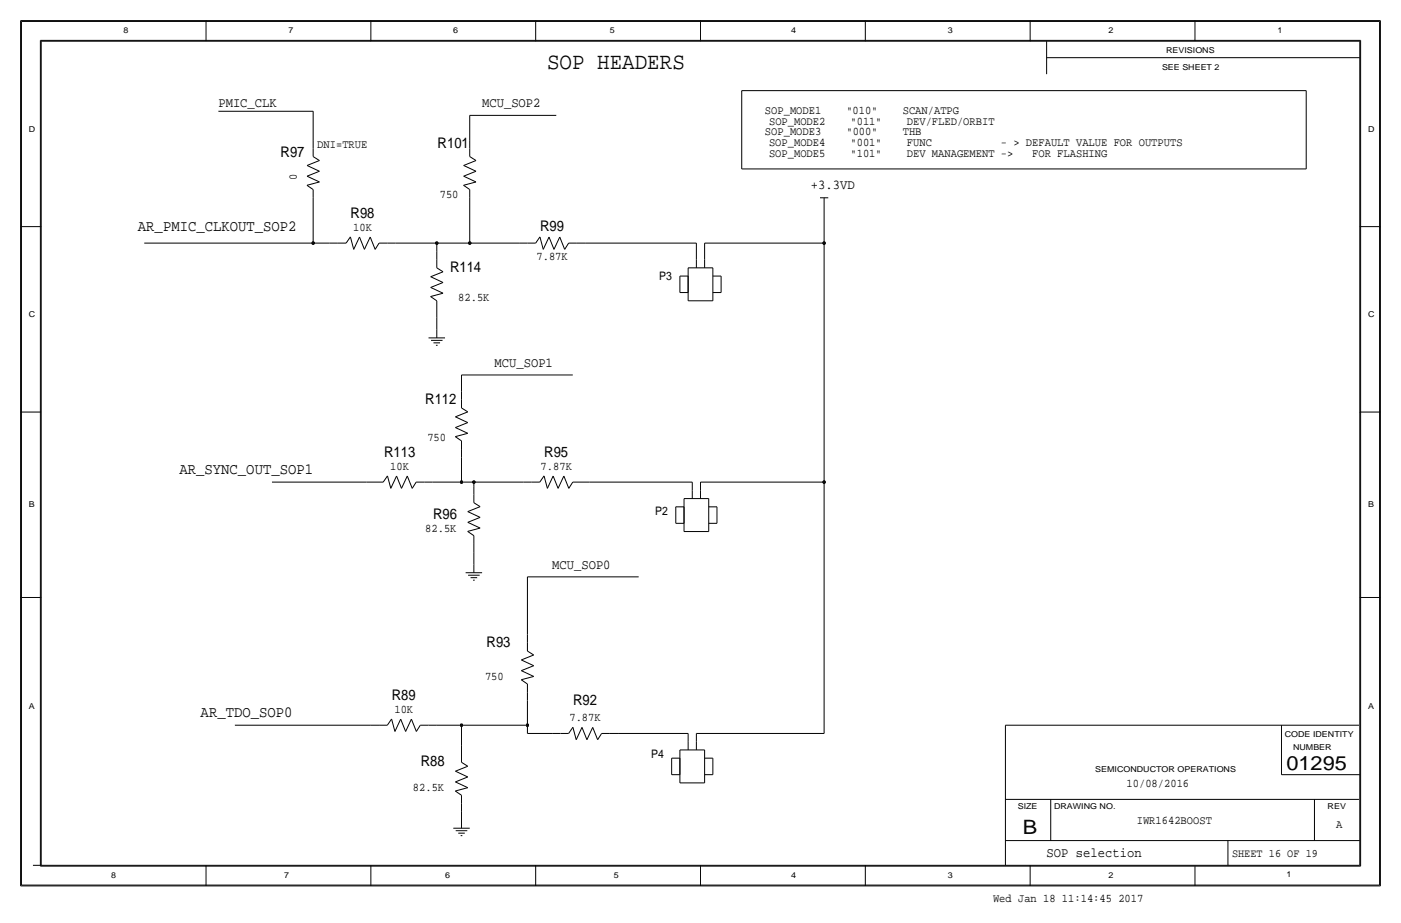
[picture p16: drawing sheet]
<svg xmlns="http://www.w3.org/2000/svg" width="432mm" height="284mm" viewBox="0 0 432 284" stroke-linecap="round" stroke-linejoin="round" font-family="sans-serif">
<defs><g id="words">
<text font-size="7.2" x="168.6" y="21.2">SOP HEADERS</text>
<g font-size="6.1">
<text x="396.5" y="237.4">01295</text>
<text x="315.2" y="257">B</text>
</g>
<g font-size="4.8">
<text x="42.5" y="71.1">AR_PMIC_CLKOUT_SOP2</text>
<text x="55.3" y="146.1">AR_SYNC_OUT_SOP1</text>
<text x="61.8" y="221">AR_TDO_SOP0</text>
</g>
<g font-size="4.5">
<text x="134.9" y="45.7">R101</text>
<text x="86.5" y="48.3">R97</text>
<text x="108.1" y="67.3">R98</text>
<text x="166.5" y="71.1">R99</text>
<text x="138.7" y="83.8">R114</text>
<text x="131.1" y="124.5">R112</text>
<text x="118.4" y="141">R113</text>
<text x="167.8" y="141">R95</text>
<text x="133.5" y="160">R96</text>
<text x="150" y="199.4">R93</text>
<text x="120.8" y="215.9">R89</text>
<text x="176.6" y="217.2">R92</text>
<text x="129.7" y="236.2">R88</text>
</g>
<g font-size="4.2">
<text x="67.3" y="33">PMIC_CLK</text>
<text x="148.6" y="33">MCU_SOP2</text>
<text x="249.9" y="58.3">+3.3VD</text>
<text x="152.4" y="113">MCU_SOP1</text>
<text x="170.2" y="175.3">MCU_SOP0</text>
<text x="322.6" y="264.2">SOP selection</text>
</g>
<g font-size="3.6">
<text x="235.8" y="35.1">SOP_MODE1</text>
<text x="260.9" y="35.1">&quot;010&quot;</text>
<text x="278.2" y="35.1">SCAN/ATPG</text>
<text x="235.8" y="41.8">SOP_MODE3</text>
<text x="237" y="38.4">SOP_MODE2</text>
<text x="260.9" y="41.8">&quot;000&quot;</text>
<text x="262.1" y="38.4">&quot;011&quot;</text>
<text x="278.2" y="41.8">THB</text>
<text x="279.5" y="38.4">DEV/FLED/ORBIT</text>
<text x="97.8" y="45.7">DNI=TRUE</text>
<text x="237" y="45.1">SOP_MODE4</text>
<text x="262.1" y="45.1">&quot;001&quot;</text>
<text x="279.5" y="45.1">FUNC</text>
<text x="308.5" y="45.1">- &gt; DEFAULT VALUE FOR OUTPUTS</text>
<text x="237" y="48.5">SOP_MODE5</text>
<text x="262.1" y="48.5">&quot;101&quot;</text>
<text x="279.5" y="48.5">DEV MANAGEMENT -&gt;</text>
<text x="318.1" y="48.5">FOR FLASHING</text>
<text x="91.4" y="55.6" transform="rotate(-90 91.4 55.6)">0</text>
<text x="135.5" y="61">750</text>
<text x="108.9" y="71.1">10K</text>
<text x="165.4" y="80">7.87K</text>
<text x="203.2" y="86.4">P3</text>
<text x="141.2" y="92.7">82.5K</text>
<text x="131.7" y="135.9">750</text>
<text x="120.3" y="144.8">10K</text>
<text x="166.6" y="144.8">7.87K</text>
<text x="201.9" y="158.8">P2</text>
<text x="131.1" y="163.8">82.5K</text>
<text x="149.5" y="209.6">750</text>
<text x="121.6" y="219.7">10K</text>
<text x="175.5" y="222.3">7.87K</text>
<text x="200.7" y="233.7">P4</text>
<text x="127.3" y="243.8">82.5K</text>
<text x="347.2" y="242.6">10/08/2016</text>
<text x="350.4" y="254">IWR1642BOOST</text>
<text x="411.8" y="255.3">A</text>
<text x="306.1" y="278.1">Wed Jan 18 11:14:45 2017</text>
</g>
<text font-size="3.5" x="379.7" y="264.2">SHEET 16 OF 19</text>
<g font-size="2.5">
<text x="38.1" y="10.2">8</text>
<text x="88.9" y="10.2">7</text>
<text x="139.7" y="10.2">6</text>
<text x="188" y="10.2">5</text>
<text x="243.8" y="10.2">4</text>
<text x="292.1" y="10.2">3</text>
<text x="341.6" y="10.2">2</text>
<text x="393.7" y="10.2">1</text>
<text x="359.4" y="16.3">REVISIONS</text>
<text x="358.1" y="21.6">SEE SHEET 2</text>
<text x="8.9" y="40.6">D</text>
<text x="421.6" y="40.6">D</text>
<text x="8.9" y="97.8">C</text>
<text x="421.6" y="97.8">C</text>
<text x="8.9" y="156.2">B</text>
<text x="421.6" y="156.2">B</text>
<text x="8.9" y="218.4">A</text>
<text x="421.6" y="218.4">A</text>
<text x="396" y="227.2">CODE IDENTITY</text>
<text x="398.5" y="231">NUMBER</text>
<text x="337.6" y="238">SEMICONDUCTOR OPERATIONS</text>
<text x="313.7" y="249.4">SIZE</text>
<text x="324.9" y="249.4">DRAWING NO.</text>
<text x="409.2" y="249.4">REV</text>
<text x="34.3" y="270.5">8</text>
<text x="87.6" y="270.5">7</text>
<text x="137.2" y="270.5">6</text>
<text x="189.2" y="270.5">5</text>
<text x="243.8" y="270.5">4</text>
<text x="292.1" y="270.5">3</text>
<text x="341.6" y="270.5">2</text>
<text x="396.5" y="270.3">1</text>
</g>
</g></defs>
<g fill="none" stroke="#000" stroke-width=".31">
<path d="M6.3 6.4v266.7zM6.4 6.4h419zM6.6 6.6h418.6zM6.6 6.6v266.2zM12.4 12.4v254.6zM12.4 12.4h407zM12.7 12.7h406.4zM12.7 12.7v254zM63.5 6.4v6.3zM114.3 6.4v6.3zM165.1 6.4v6.3zM215.9 6.4v6.3z"/>
<path d="M266.7 6.3v6.4zM317.5 6.3v6.4zM322.6 17.8h96.5zM322.6 12.7v10.2zM368.3 6.3v6.4zM419.1 12.7v254zM419.4 12.4v254.6zM425.2 6.6v266.2zM425.4 6.4v266.7zM67.3 34.3h29.2zM96.5 34.3v8.9zM144.8 35.6h26.6z"/>
<path d="M144.8 35.6v7.6zM228.6 27.9v24.2zM228.6 27.9h174zM402.6 27.9v24.2zM94.6 57.1l1.9 1.3zM94.6 51l3.9 1.8zM94.6 54.3l3.9 1.8zM94.6 51l3.9-1.5zM94.6 54.3l3.9-1.5zM94.6 57.1l3.9-1zM96.5 48.3l2 1.2zM96.5 43.2v2.5z"/>
<path d="M96.5 58.4v2.6zM96.5 45.7v2.6zM142.8 57.1l2 1.3zM142.9 51l3.8-1.5zM142.9 54.3l3.8-1.5zM142.9 57.1l3.8-1zM142.9 51l3.8 1.8zM142.9 54.3l3.8 1.8zM144.8 43.2v2.5zM144.8 58.4v2.6zM144.8 45.7v2.6zM144.8 48.3l1.9 1.2z"/>
<path d="M228.6 52.1h174zM6.3 69.8h6.4zM44.4 74.9h52.1zM96.5 63.5v11.4zM96.5 74.9h5.1zM96.5 61v2.5zM101.6 74.9h2.5zM104.1 74.9h2.6zM108 73l-1.3 1.9zM108 73.1l1 3.8zM110.8 73.1l-1.8 3.8zM110.8 73.1l1.5 3.8z"/>
<path d="M114.1 73.1l-1.8 3.8zM114.1 73.1l1.5 3.8zM116.8 74.9l-1.2 2zM116.8 74.9h2.6zM119.4 74.9h2.5zM121.9 74.9h12.7zM134.6 74.9h10.2zM134.6 74.9v2.6zM134.6 77.5v2.5zM144.8 63.5v11.4zM144.8 74.9h15.2zM144.8 61v2.5z"/>
<path d="M160 74.9h2.6zM162.6 74.9h2.5zM166.4 73.1l1 3.8zM166.4 73l-1.3 1.9zM169.2 73.1l-1.8 3.8zM169.2 73.1l1.5 3.8zM172.5 73.1l1.5 3.8zM172.5 73.1l-1.8 3.8zM175.3 74.9h2.5zM175.3 74.9l-1.3 2zM177.8 74.9h2.5zM180.3 74.9h34.3z"/>
<path d="M214.6 74.9v5.1zM217.2 74.9v5.1zM217.2 74.9h36.8zM252.7 61h2.6zM254 74.9v73.7zM254 63.5v11.4zM254 61v2.5zM419.1 69.8h6.3zM132.7 91.4l1.9 1.3zM132.7 85.3l3.9 1.8zM132.7 88.6l3.9 1.8zM132.7 85.3l3.9-1.5z"/>
<path d="M132.7 88.6l3.9-1.5zM132.7 91.4l3.9-1zM134.6 82.6l2 1.2zM134.6 97.8v3.8zM134.6 95.3v2.5zM134.6 92.7v2.5zM134.6 80v2.5zM209.5 85.1v5.1zM209.6 90.2h2.5zM209.6 85.1h2.5zM212.1 85.1v5.1zM212.1 82.5h7.6z"/>
<path d="M212.1 82.6v10.1zM212.1 92.7h7.6zM214.6 80v2.6zM217.2 80v2.6zM219.7 82.6v10.1zM219.7 90.2h2.5zM219.7 85.1h2.5zM222.2 85.1v5.1zM132.1 104.1h5.1zM132.8 104.9h3.6zM133.6 105.7h2zM134.4 106.4h.5z"/>
<path d="M134.6 101.6v2.5zM142.2 115.6v5.1zM142.2 115.6h34.3zM6.3 127h6.4zM140.3 134.6l1.9 1.3zM140.4 128.5l3.8 1.8zM140.4 131.8l3.8 1.8zM140.4 128.5l3.8-1.6zM140.4 131.8l3.8-1.5zM140.4 134.6l3.8-1zM142.2 125.7l2 1.2zM142.2 120.7v2.5z"/>
<path d="M142.2 138.4v2.6zM142.2 135.9v2.5zM142.2 123.2v2.5zM419.1 127h6.3zM83.8 148.6h29.2zM113 148.6h2.6zM115.6 148.6h2.5zM119.4 146.7l-1.3 1.9zM119.4 146.7l1 3.8zM122.2 146.7l1.5 3.8zM122.2 146.7l-1.8 3.8zM125.5 146.7l-1.8 3.8z"/>
<path d="M125.5 146.7l1.6 3.8zM128.3 148.6h2.5zM128.3 148.6l-1.2 1.9zM130.8 148.6h2.5zM133.4 148.6h8.8zM142.2 141v7.6zM142.2 148.6h3.9zM144.2 157.7l3.8 1.8zM144.2 157.7l3.8-1.5zM146 154.9l2 1.3zM146 148.6h15.3zM146 148.6v1.3z"/>
<path d="M146 149.9v2.5zM146 152.4v2.5zM161.3 148.6h2.5zM163.8 148.6h2.6zM167.7 146.7l1 3.8zM167.7 146.7l-1.3 1.9zM170.5 146.7l-1.8 3.8zM170.5 146.7l1.5 3.8zM173.8 146.7l1.5 3.8zM173.8 146.7l-1.8 3.8zM176.5 148.6h2.6zM176.5 148.6l-1.2 1.9z"/>
<path d="M179.1 148.6h2.5zM181.6 148.6h31.8zM208.3 156.2h2.5zM208.3 156.2v5.1zM210.8 156.2v5.1zM210.8 153.7h7.6zM210.8 153.7v10.1zM213.4 148.6v2.5zM213.4 151.1v2.6zM215.9 148.6h38.1zM215.9 148.6v2.5zM215.9 151.1v2.6z"/>
<path d="M218.4 153.7v10.1zM218.4 156.2h2.6zM221 156.2v5.1zM254 148.6v77.5zM143.5 176.5h5.1zM144.1 163.8l1.9 1.3zM144.2 161l3.8 1.8zM144.2 161l3.8-1.5zM144.2 163.8l3.8-1zM144.3 177.3h3.5zM145 178.1h2.1zM145.8 178.8h.5z"/>
<path d="M146 170.2v3.8zM146 174v2.5zM146 167.6v2.6zM146 165.1v2.5zM162.6 177.8h34.2zM162.6 177.8v17.8zM208.3 161.3h2.5zM210.8 163.8h7.6zM218.4 161.3h2.6zM6.3 184.2h6.4zM162.6 195.6v2.5zM162.6 198.1v2.6z"/>
<path d="M419.1 184.2h6.3zM160.6 209.5l2 1.3zM160.7 203.4l3.8-1.5zM160.7 206.7l3.8-1.5zM160.7 209.5l3.8-1zM160.7 203.4l3.8 1.8zM160.7 206.7l3.8 1.8zM162.6 215.9v7.6zM162.6 213.4v2.5zM162.6 210.8v2.6zM162.6 200.7l1.9 1.2zM72.4 223.5h41.9z"/>
<path d="M114.3 223.5h2.5zM116.8 223.5h2.6zM120.7 221.6l-1.3 1.9zM120.7 221.6l1 3.9zM123.5 221.6l-1.8 3.9zM123.5 221.6l1.5 3.9zM126.8 221.6l-1.8 3.9zM126.8 221.6l1.5 3.9zM129.5 223.5l-1.2 2zM129.5 223.5h2.6zM132.1 223.5h2.5zM134.6 223.5h7.6z"/>
<path d="M140.4 237.7l3.8 1.8zM140.4 237.7l3.8-1.5zM142.2 235l2 1.2zM142.2 223.5h20.4zM142.2 223.5v6.4zM142.2 229.9v2.5zM142.2 232.4v2.6zM162.6 223.5v2.6zM162.6 226.1h7.6zM170.2 226.1h2.5zM172.7 226.1h2.6zM176.6 224.1l-1.3 2z"/>
<path d="M176.6 224.2l1 3.8zM179.4 224.2l1.5 3.8zM179.4 224.2l-1.8 3.8zM182.7 224.2l1.5 3.8zM182.7 224.2l-1.8 3.8zM185.4 226.1h2.6zM185.4 226.1l-1.2 1.9zM188 226.1h2.5zM190.5 226.1h21.6zM207 233.7v5.1zM207 238.8h2.5zM207 233.7h2.5z"/>
<path d="M209.5 233.7v5.1zM209.5 231.1h7.7zM209.5 231.1v10.2zM212.1 226.1v2.5zM212.1 228.6v2.5zM214.6 226.1h39.4zM214.6 226.1v2.5zM214.6 228.6v2.5zM217.2 231.1v10.2zM217.2 238.8h2.5zM217.2 233.7h2.5zM219.7 233.7v5.1z"/>
<path d="M309.9 223.5v43.2zM309.9 223.5h108.9zM395 238.8h24.1zM395 223.5v15.3zM139.7 255.3h5.1zM140.3 243.8l1.9 1.3zM140.4 241l3.8 1.8zM140.4 241l3.8-1.5zM140.4 243.8l3.8-1zM140.5 256h3.5zM141.2 256.8h2.1zM142 257.6h.5z"/>
<path d="M142.2 250.2v2.5zM142.2 247.7v2.5zM142.2 245.1v2.6zM142.2 252.7v2.6zM209.5 241.3h7.7zM309.9 259.1h109.2zM309.9 246.4h108.9zM323.8 246.4v12.7zM378.5 259.1v7.6zM405.1 246.4v12.7zM6.4 273.1h419zM6.6 272.8h418.6z"/>
<path d="M10.2 266.7h408.9zM12.4 267h407zM63.5 266.7v6.4zM114.3 266.7v6.4zM165.1 266.7v6.4zM215.9 266.7v6.4zM266.7 266.7v6.4zM317.5 266.7v6.4zM368.3 267v6.1z"/>
</g>
<g fill="#000" stroke="#000" stroke-width=".31">
<circle cx="96.5" cy="74.9" r=".41"/>
<circle cx="134.6" cy="74.9" r=".41"/>
<circle cx="144.8" cy="74.9" r=".41"/>
<circle cx="254" cy="74.9" r=".41"/>
<circle cx="142.2" cy="148.6" r=".41"/>
<circle cx="146" cy="148.6" r=".41"/>
<circle cx="254" cy="148.6" r=".41"/>
<circle cx="142.2" cy="223.5" r=".41"/>
<circle cx="162.6" cy="223.5" r=".41"/>
</g>
<use href="#words"/>
</svg>
